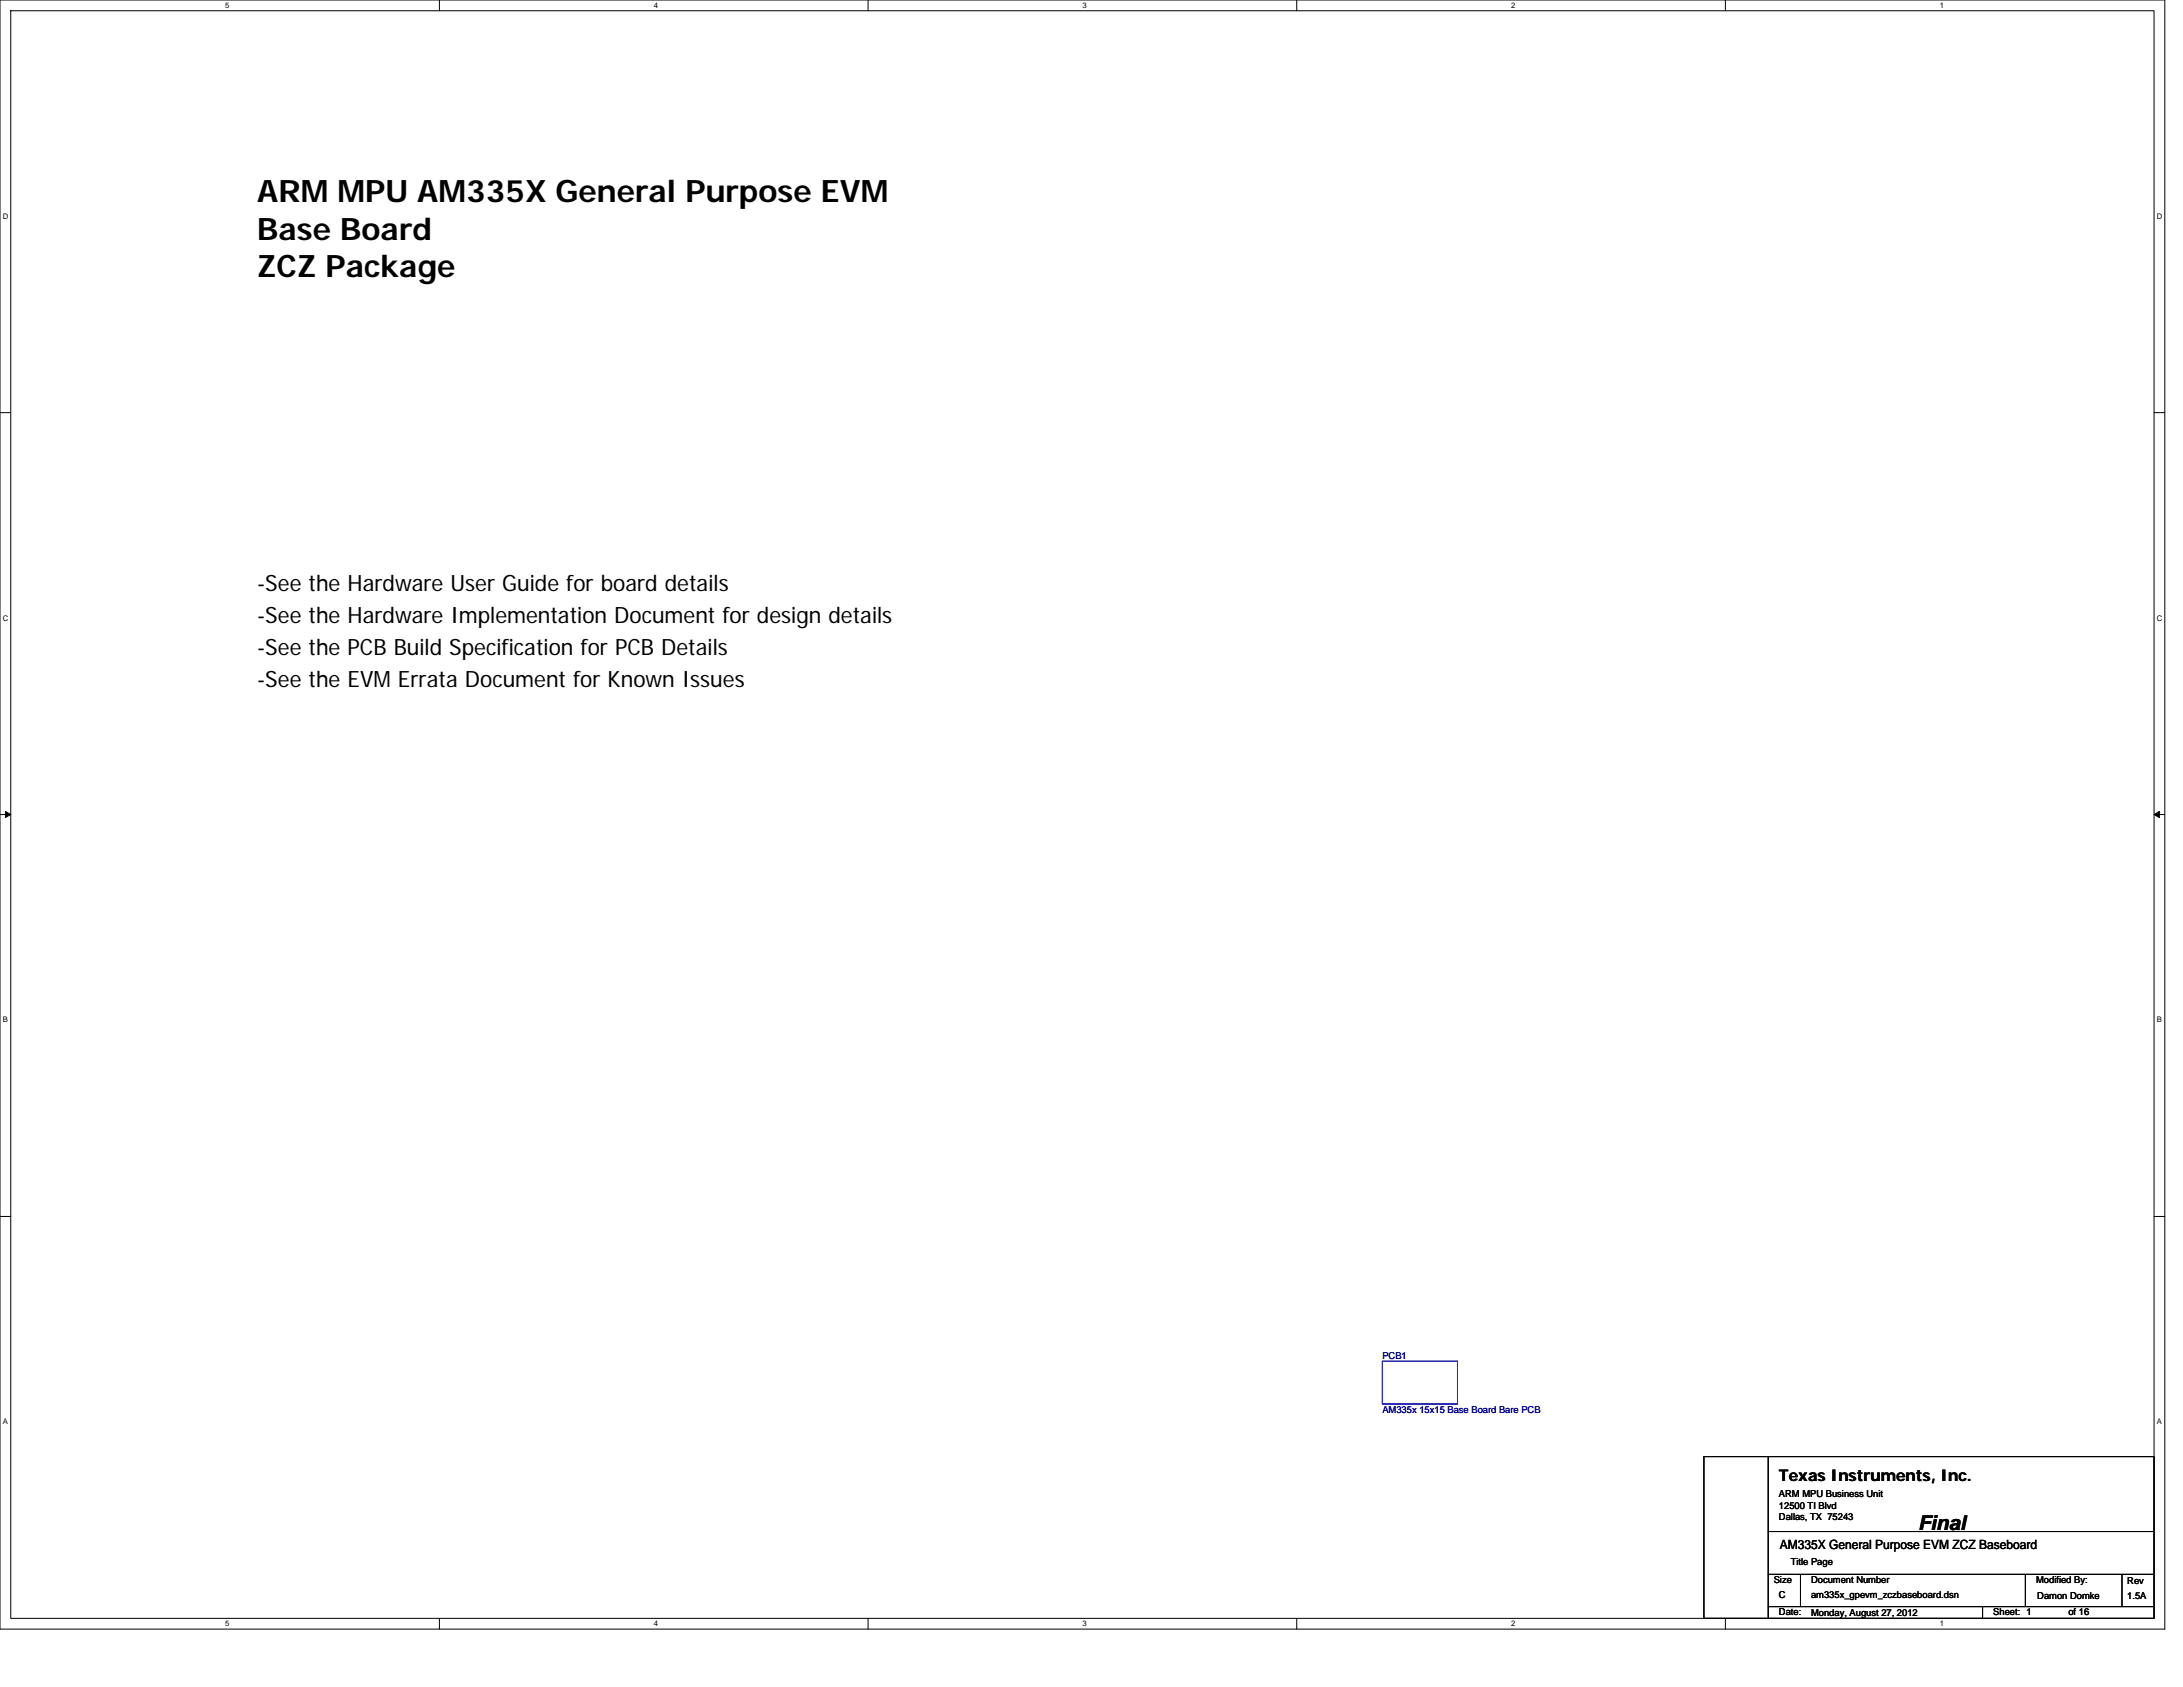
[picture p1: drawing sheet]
<svg xmlns="http://www.w3.org/2000/svg" width="279mm" height="216mm" viewBox="0 0 279 216" stroke-linecap="round" stroke-linejoin="round" font-family="sans-serif">
<defs><g id="words">
<g font-size="4">
<text x="32.9" y="25.9">ARM MPU AM335X General Purpose EVM</text>
<text x="32.9" y="30.7">Base Board</text>
<text x="32.9" y="35.5">ZCZ Package</text>
</g>
<g font-size="2.9">
<text x="32.9" y="75.6">-See the Hardware User Guide for board details</text>
<text x="32.9" y="83.8">-See the PCB Build Specification for PCB Details</text>
<text x="32.9" y="79.7">-See the Hardware Implementation Document for design details</text>
<text x="32.9" y="87.9">-See the EVM Errata Document for Known Issues</text>
</g>
<text font-size="2.6" x="245.5" y="195.8">Final</text>
<text font-size="2.1" x="227.7" y="189.5">Texas Instruments, Inc.</text>
<text font-size="1.6" x="227.8" y="198.2">AM335X General Purpose EVM ZCZ Baseboard</text>
<g font-size="1.2" fill="#000080">
<text x="176.9" y="173.9">PCB1</text>
<text x="176.9" y="180.8">AM335x 15x15 Base Board Bare PCB</text>
</g>
<g font-size="1.2">
<text x="227.7" y="191.6">ARM MPU Business Unit</text>
<text x="227.7" y="193.1">12500 TI Blvd</text>
<text x="227.7" y="194.5">Dallas, TX 75243</text>
<text x="227" y="202.6">Size</text>
<text x="229.2" y="200.3">Title Page</text>
<text x="231.8" y="202.6">Document Number</text>
<text x="260.6" y="202.6">Modified By:</text>
<text x="272.3" y="202.8">Rev</text>
<text x="227.7" y="206.7">Date:</text>
<text x="227.7" y="204.5">C</text>
<text x="231.8" y="206.9">Monday, August 27, 2012</text>
<text x="231.8" y="204.5">am335x_gpevm_zczbaseboard.dsn</text>
<text x="255.1" y="206.7">Sheet: 1</text>
<text x="260.8" y="204.7">Damon Domke</text>
<text x="264.7" y="206.7">of 16</text>
<text x="272.3" y="204.7">1.5A</text>
</g>
<g font-size="1">
<text x="28.8" y="1">5</text>
<text x="83.7" y="1">4</text>
<text x="138.5" y="1">3</text>
<text x="193.4" y="1">2</text>
<text x="248.3" y="1">1</text>
<text x=".4" y="28">D</text>
<text x="276.1" y="28">D</text>
<text x=".4" y="79.4">C</text>
<text x="276.1" y="79.4">C</text>
<text x=".4" y="130.9">B</text>
<text x="276.1" y="130.9">B</text>
<text x=".4" y="182.3">A</text>
<text x="276.1" y="182.3">A</text>
<text x="28.8" y="208.2">5</text>
<text x="83.7" y="208.2">4</text>
<text x="138.5" y="208.2">3</text>
<text x="193.4" y="208.2">2</text>
<text x="248.3" y="208.2">1</text>
</g>
</g></defs>
<path d="M0 0h277.1v208.5h-277.1zM1.4 1.4h274.3v205.7h-274.3z" fill="none" stroke="#000" stroke-width=".13"/>
<g fill="#fff">
<path d="M28.8 .1h.6v1.1h-.6z"/>
<path d="M28.8 207.3h.6v1.1h-.6z"/>
</g>
<path d="M56.2 0v1.4M56.2 207.1v1.4" fill="none" stroke="#000" stroke-width=".13"/>
<g fill="#fff">
<path d="M83.7 .1h.5v1.1h-.5z"/>
<path d="M83.7 207.3h.5v1.1h-.5z"/>
</g>
<path d="M111.1 0v1.4M111.1 207.1v1.4" fill="none" stroke="#000" stroke-width=".13"/>
<g fill="#fff">
<path d="M138.5 .1h.6v1.1h-.6z"/>
<path d="M138.5 207.3h.6v1.1h-.6z"/>
</g>
<path d="M166 0v1.4M166 207.1v1.4" fill="none" stroke="#000" stroke-width=".13"/>
<g fill="#fff">
<path d="M193.4 .1h.6v1.1h-.6z"/>
<path d="M193.4 207.3h.6v1.1h-.6z"/>
</g>
<path d="M220.8 0v1.4M220.8 207.1v1.4" fill="none" stroke="#000" stroke-width=".13"/>
<g fill="#fff">
<path d="M248.3 .1h.5v1.1h-.5z"/>
<path d="M248.3 207.3h.5v1.1h-.5z"/>
<path d="M.4 27.1h.7v1.1h-.7z"/>
<path d="M276.1 27.1h.7v1.1h-.7z"/>
<path d="M.4 78.5h.7v1.1h-.7z"/>
<path d="M276.1 78.5h.7v1.1h-.7z"/>
</g>
<path d="M0 52.8h1.4M275.7 52.8h1.4" fill="none" stroke="#000" stroke-width=".13"/>
<g fill="#fff">
<path d="M.4 130h.6v1.1h-.6z"/>
<path d="M276.1 130h.6v1.1h-.6z"/>
</g>
<path d="M0 104.2h1.4M275.7 104.2h1.4" fill="none" stroke="#000" stroke-width=".13"/>
<path d="M.7 103.8l.7 .4-.7 .4zM275.7 104.2l.7-.4v.8z" fill="#000" stroke="#000" stroke-width=".13"/>
<g fill="#fff">
<path d="M.4 181.4h.6v1.1h-.6z"/>
<path d="M276.1 181.4h.6v1.1h-.6z"/>
</g>
<path d="M0 155.7h1.4M275.7 155.7h1.4M218.1 186.4h57.6v20.7h-57.6zM226.3 186.4v20.6M226.3 196h49.4M226.3 201.5h49.4M226.3 205.6h49.4M230.4 201.5v4.1M253.7 205.6v1.4M259.2 201.5v4.1M271.6 201.5v4.1" fill="none" stroke="#000" stroke-width=".13"/>
<path d="M176.9 174.2h9.6v5.5h-9.6z" fill="none" stroke="#00f" stroke-width=".13"/>
<use href="#words"/>
</svg>
